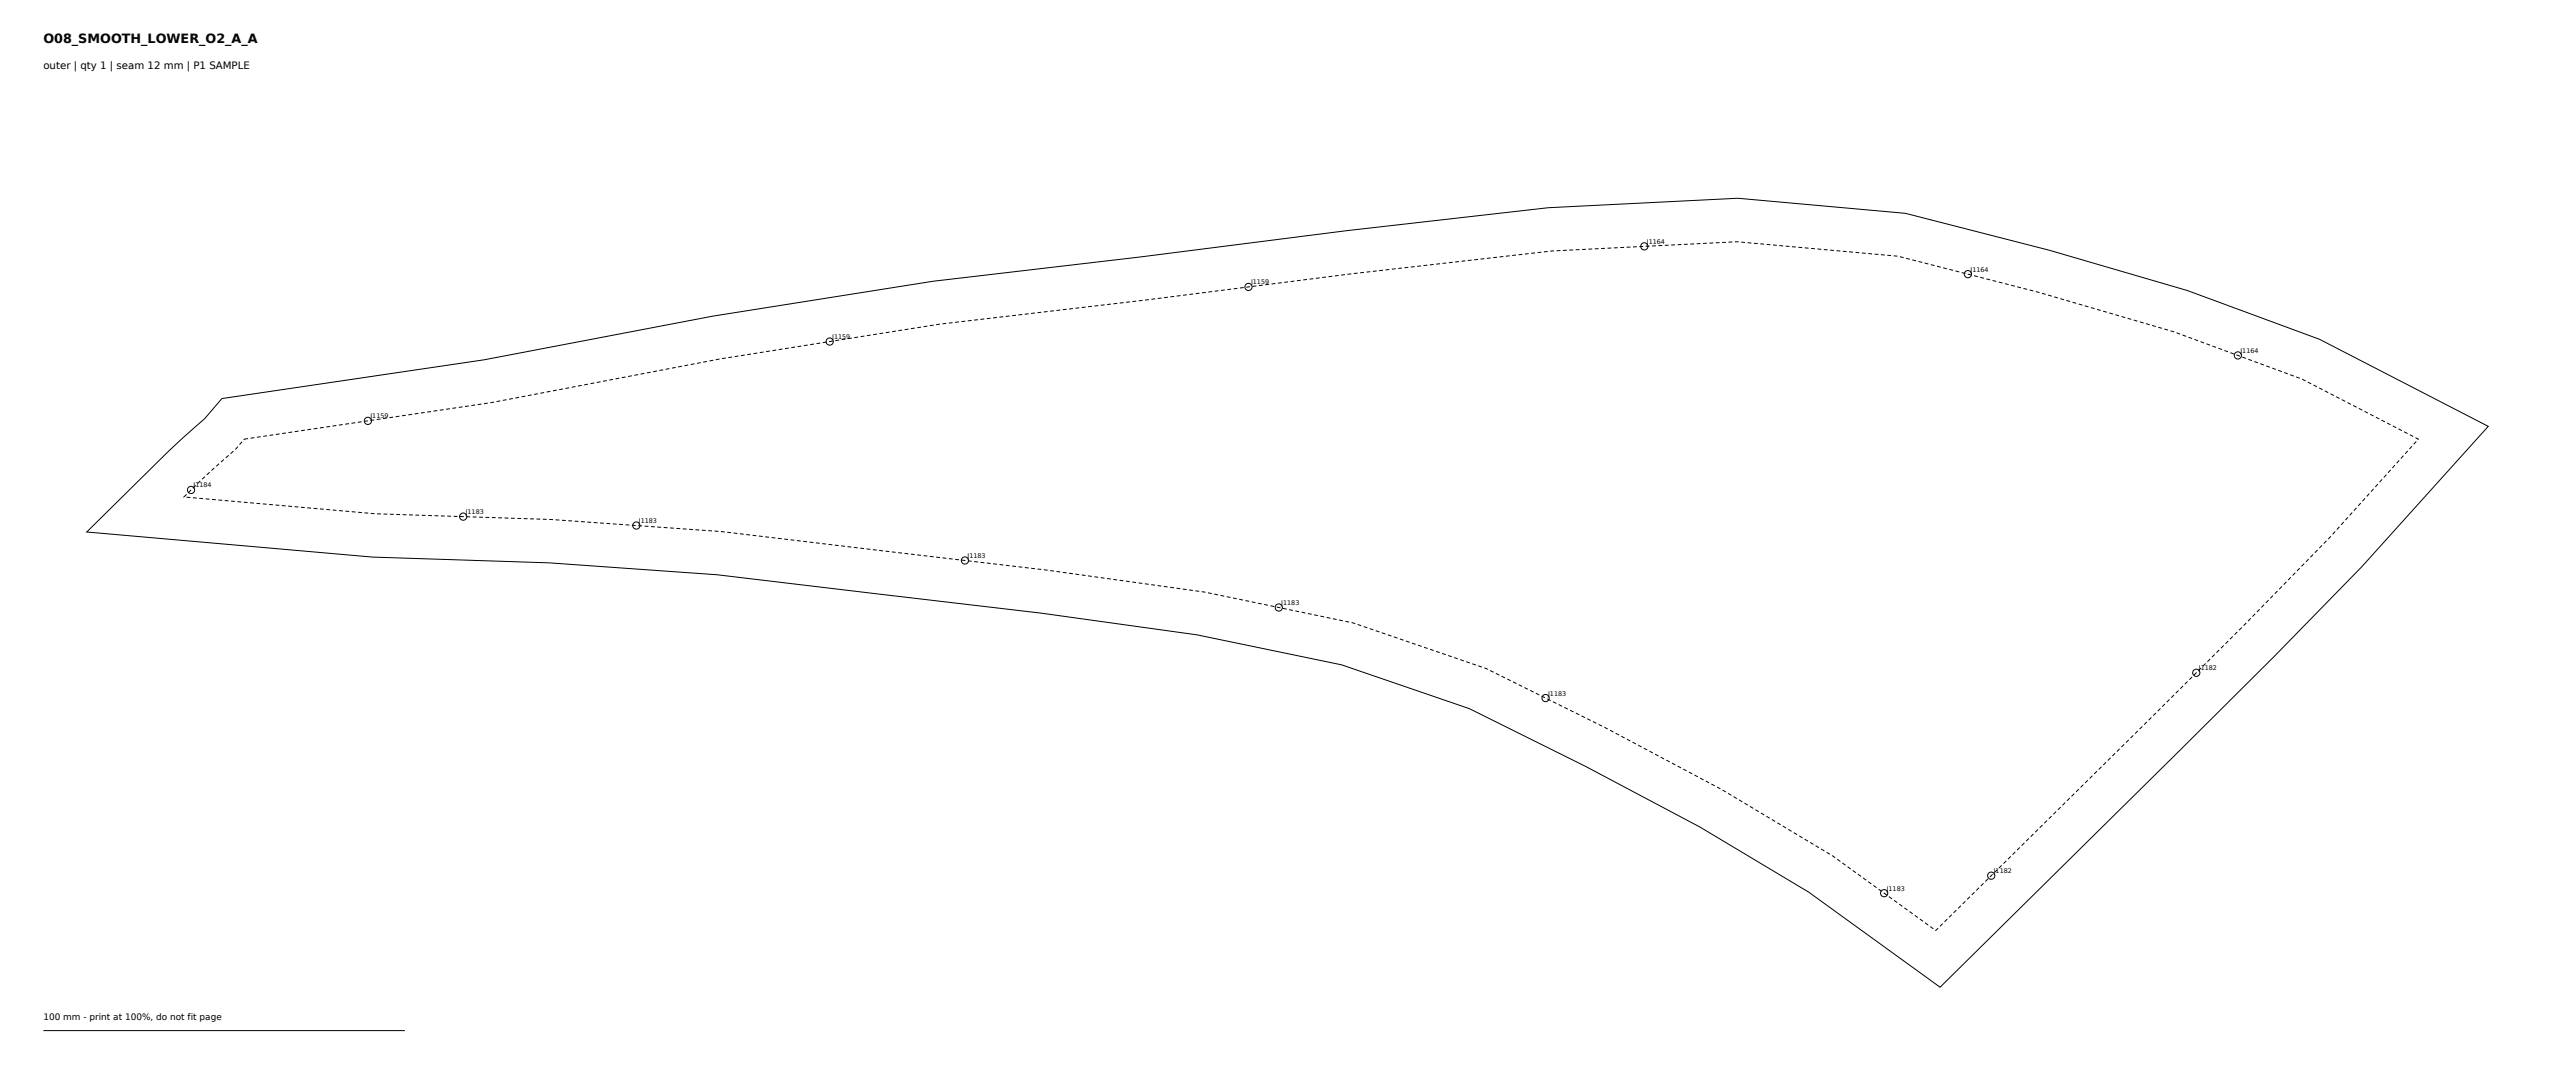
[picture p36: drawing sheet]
<svg xmlns="http://www.w3.org/2000/svg" width="712mm" height="297mm" viewBox="0 0 712 297" stroke-linecap="round" stroke-linejoin="round" font-family="sans-serif">
<defs><g id="words">
<text font-size="3.5" x="12" y="12">O08_SMOOTH_LOWER_O2_A_A</text>
<text font-size="2.8" x="12" y="19">outer | qty 1 | seam 12 mm | P1 SAMPLE</text>
<text font-size="2.5" x="12" y="282">100 mm - print at 100%, do not fit page</text>
<g font-size="1.8">
<text x="455.6" y="67.4">J1164</text>
<text x="545.1" y="75.1">J1164</text>
<text x="346.1" y="78.6">J1159</text>
<text x="230.2" y="93.7">J1159</text>
<text x="619.8" y="97.6">J1164</text>
<text x="102.5" y="115.7">J1159</text>
<text x="53.6" y="134.8">J1184</text>
<text x="128.8" y="142.2">J1183</text>
<text x="176.7" y="144.6">J1183</text>
<text x="267.6" y="154.3">J1183</text>
<text x="354.5" y="167.3">J1183</text>
<text x="608.3" y="185.3">J1182</text>
<text x="428.3" y="192.3">J1183</text>
<text x="551.6" y="241.5">J1182</text>
<text x="522" y="246.3">J1183</text>
</g>
</g></defs>
<g fill="none" stroke="#000" stroke-width=".28">
<path d="M24 147.1l22.5-22.2 10.1-9.1 4.8-5.6 72.6-10.7 63.2-12.1 60.9-9.6 57.3-6.7 57-7.3 55.9-6.4 52.5-2.6 46.3 4.2 39.8 10.2 38.2 11.1 36.6 13.5 46.7 24.1-35 38.8-24.3 24.9-92.4 91.4-36.3-26.3-30.1-18-31.7-16.8-32.1-15.9-35.3-12.1-40-8.3-43.4-6.1-89.4-10.6-46.5-3.3-48.9-1.5zM12 285h100"/>
<circle cx="345.4" cy="79.3" r="1"/>
<circle cx="454.9" cy="68.1" r="1"/>
<circle cx="544.4" cy="75.8" r="1"/>
<circle cx="229.5" cy="94.5" r="1"/>
<circle cx="619.1" cy="98.3" r="1"/>
<circle cx="101.8" cy="116.4" r="1"/>
<circle cx="52.9" cy="135.5" r="1"/>
<circle cx="128.1" cy="142.9" r="1"/>
<circle cx="176" cy="145.3" r="1"/>
<circle cx="266.9" cy="155" r="1"/>
<circle cx="353.8" cy="168" r="1"/>
<circle cx="427.6" cy="193" r="1"/>
<circle cx="607.6" cy="186.1" r="1"/>
<circle cx="521.2" cy="247" r="1"/>
<circle cx="550.9" cy="242.2" r="1"/>
</g>
<path d="M50.9 137.4a214.2 214.2 0 0 1 14.2-13.1l2.5-2.9 68.4-10.1 63.3-12.1 60.5-9.5 57.1-6.7 57-7.3 55.4-6.3 51.2-2.5 44.6 4 38.6 9.9 37.6 10.9 35.6 13.1 32.1 16.6-24.3 27.1-24.1 24.6-85.1 84.2-28.5-20.6-30.8-18.4-32.2-17.1-32.9-16.3-36.8-12.6-41.1-8.6-43.8-6.1-89.8-10.6-47.1-3.3-48.7-1.6z" fill="none" stroke="#000" stroke-width=".28" stroke-dasharray="1.1 .7" stroke-linecap="butt"/>
<use href="#words"/>
</svg>
